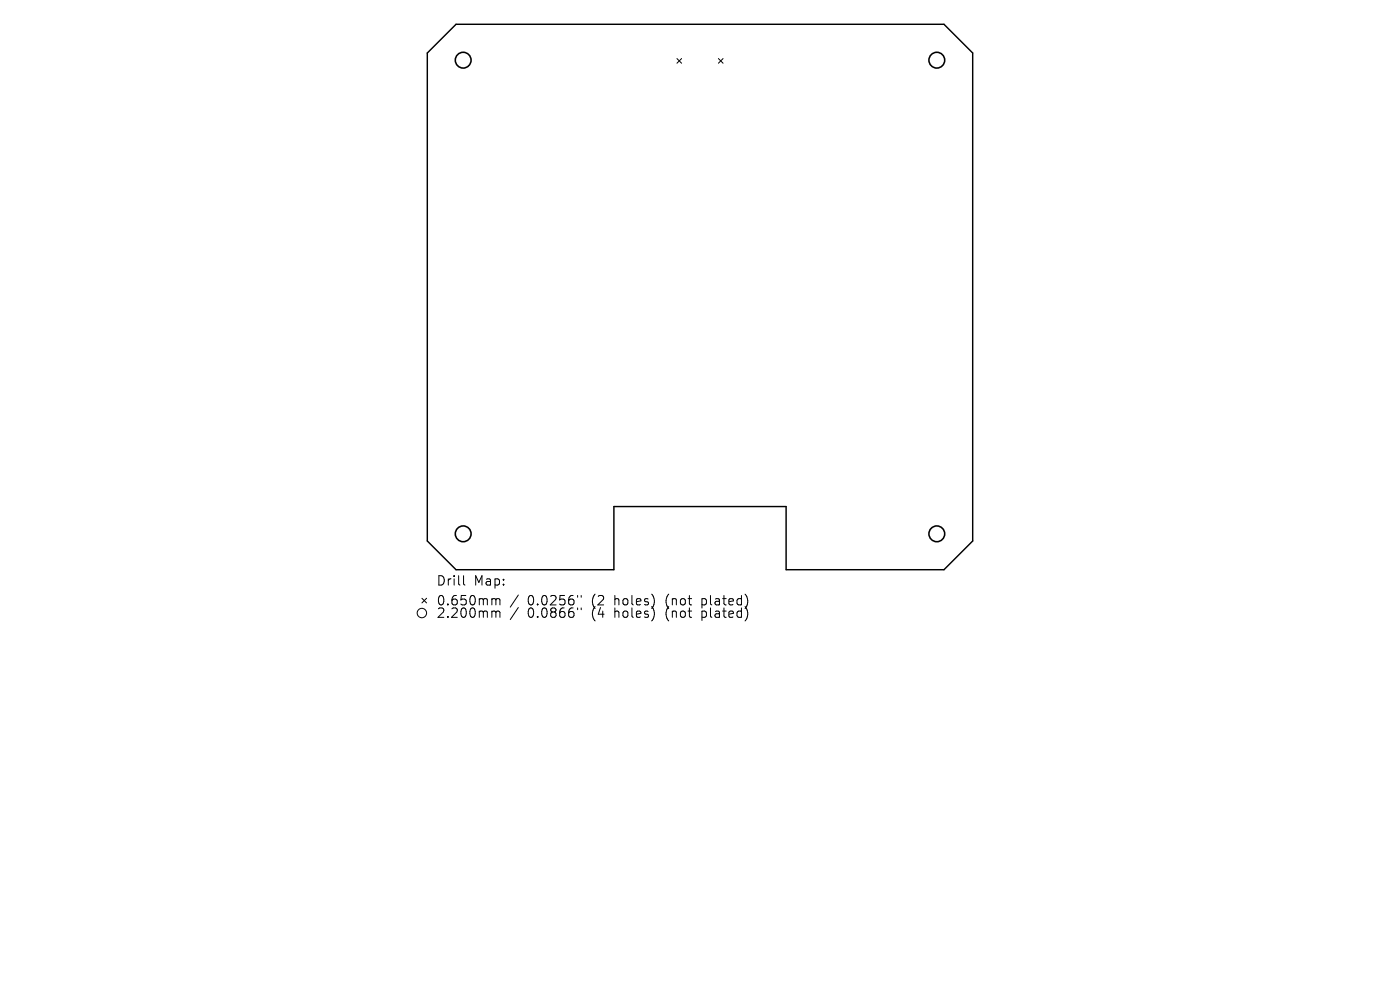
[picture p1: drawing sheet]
<svg xmlns="http://www.w3.org/2000/svg" width="297mm" height="210mm" viewBox="0 0 297 210" stroke-linecap="round" stroke-linejoin="round" font-family="sans-serif">
<defs><g id="words">
<g font-size="2.8">
<text x="92.5" y="124.5">Drill</text>
<text x="100.5" y="124.5">Map:</text>
<text x="92.5" y="128.7">0.650mm</text>
<text x="92.5" y="131.3">2.200mm</text>
<text x="111.9" y="128.7">0.0256&quot;</text>
<text x="111.9" y="131.3">0.0866&quot;</text>
<text x="125.7" y="128.7">(2</text>
<text x="125.7" y="131.3">(4</text>
<text x="130.6" y="128.7">holes)</text>
<text x="130.6" y="131.3">holes)</text>
<text x="141.7" y="128.7">(not</text>
<text x="141.7" y="131.3">(not</text>
<text x="149.5" y="128.7">plated)</text>
<text x="149.5" y="131.3">plated)</text>
</g>
</g></defs>
<path d="M96.7 5.2h103.6l6.1 6v103.6l-6.1 6.1h-33.5v-13.4h-36.6v13.4h-33.5l-6-6.1v-103.6z" fill="none" stroke="#000" stroke-width=".3"/>
<g fill="none" stroke="#000" stroke-width=".21">
<path d="M143.6 12.4l1 1M144.6 12.4l-1 1M152.4 12.4l1 1M153.4 12.4l-1 1M89.5 126.9l1 1M90.5 126.9l-1 1M98.3 122.1v1.7l.3 .3M104.6 127h.3l.3 .3M104.6 129.6h.3l.3 .3M105.2 127.3l.3-.3 .5 .1 .1 1.2M105.2 127.3v1M105.2 129.9v1.1"/>
<path d="M105.2 129.9l.3-.3 .5 .1 .1 1.3M110 126.2l-1.8 2.6M110 128.9l-1.8 2.5M122.5 126.3v.4M122.5 129v.3M123.3 126.3v.4M123.3 129v.3"/>
<circle cx="89.5" cy="130" r="1"/>
</g>
<g fill="none" stroke="#000" stroke-width=".33">
<circle cx="98.3" cy="12.8" r="1.67"/>
<circle cx="198.7" cy="12.8" r="1.67"/>
<circle cx="98.3" cy="113.2" r="1.67"/>
<circle cx="198.7" cy="113.2" r="1.67"/>
</g>
<use href="#words"/>
</svg>
